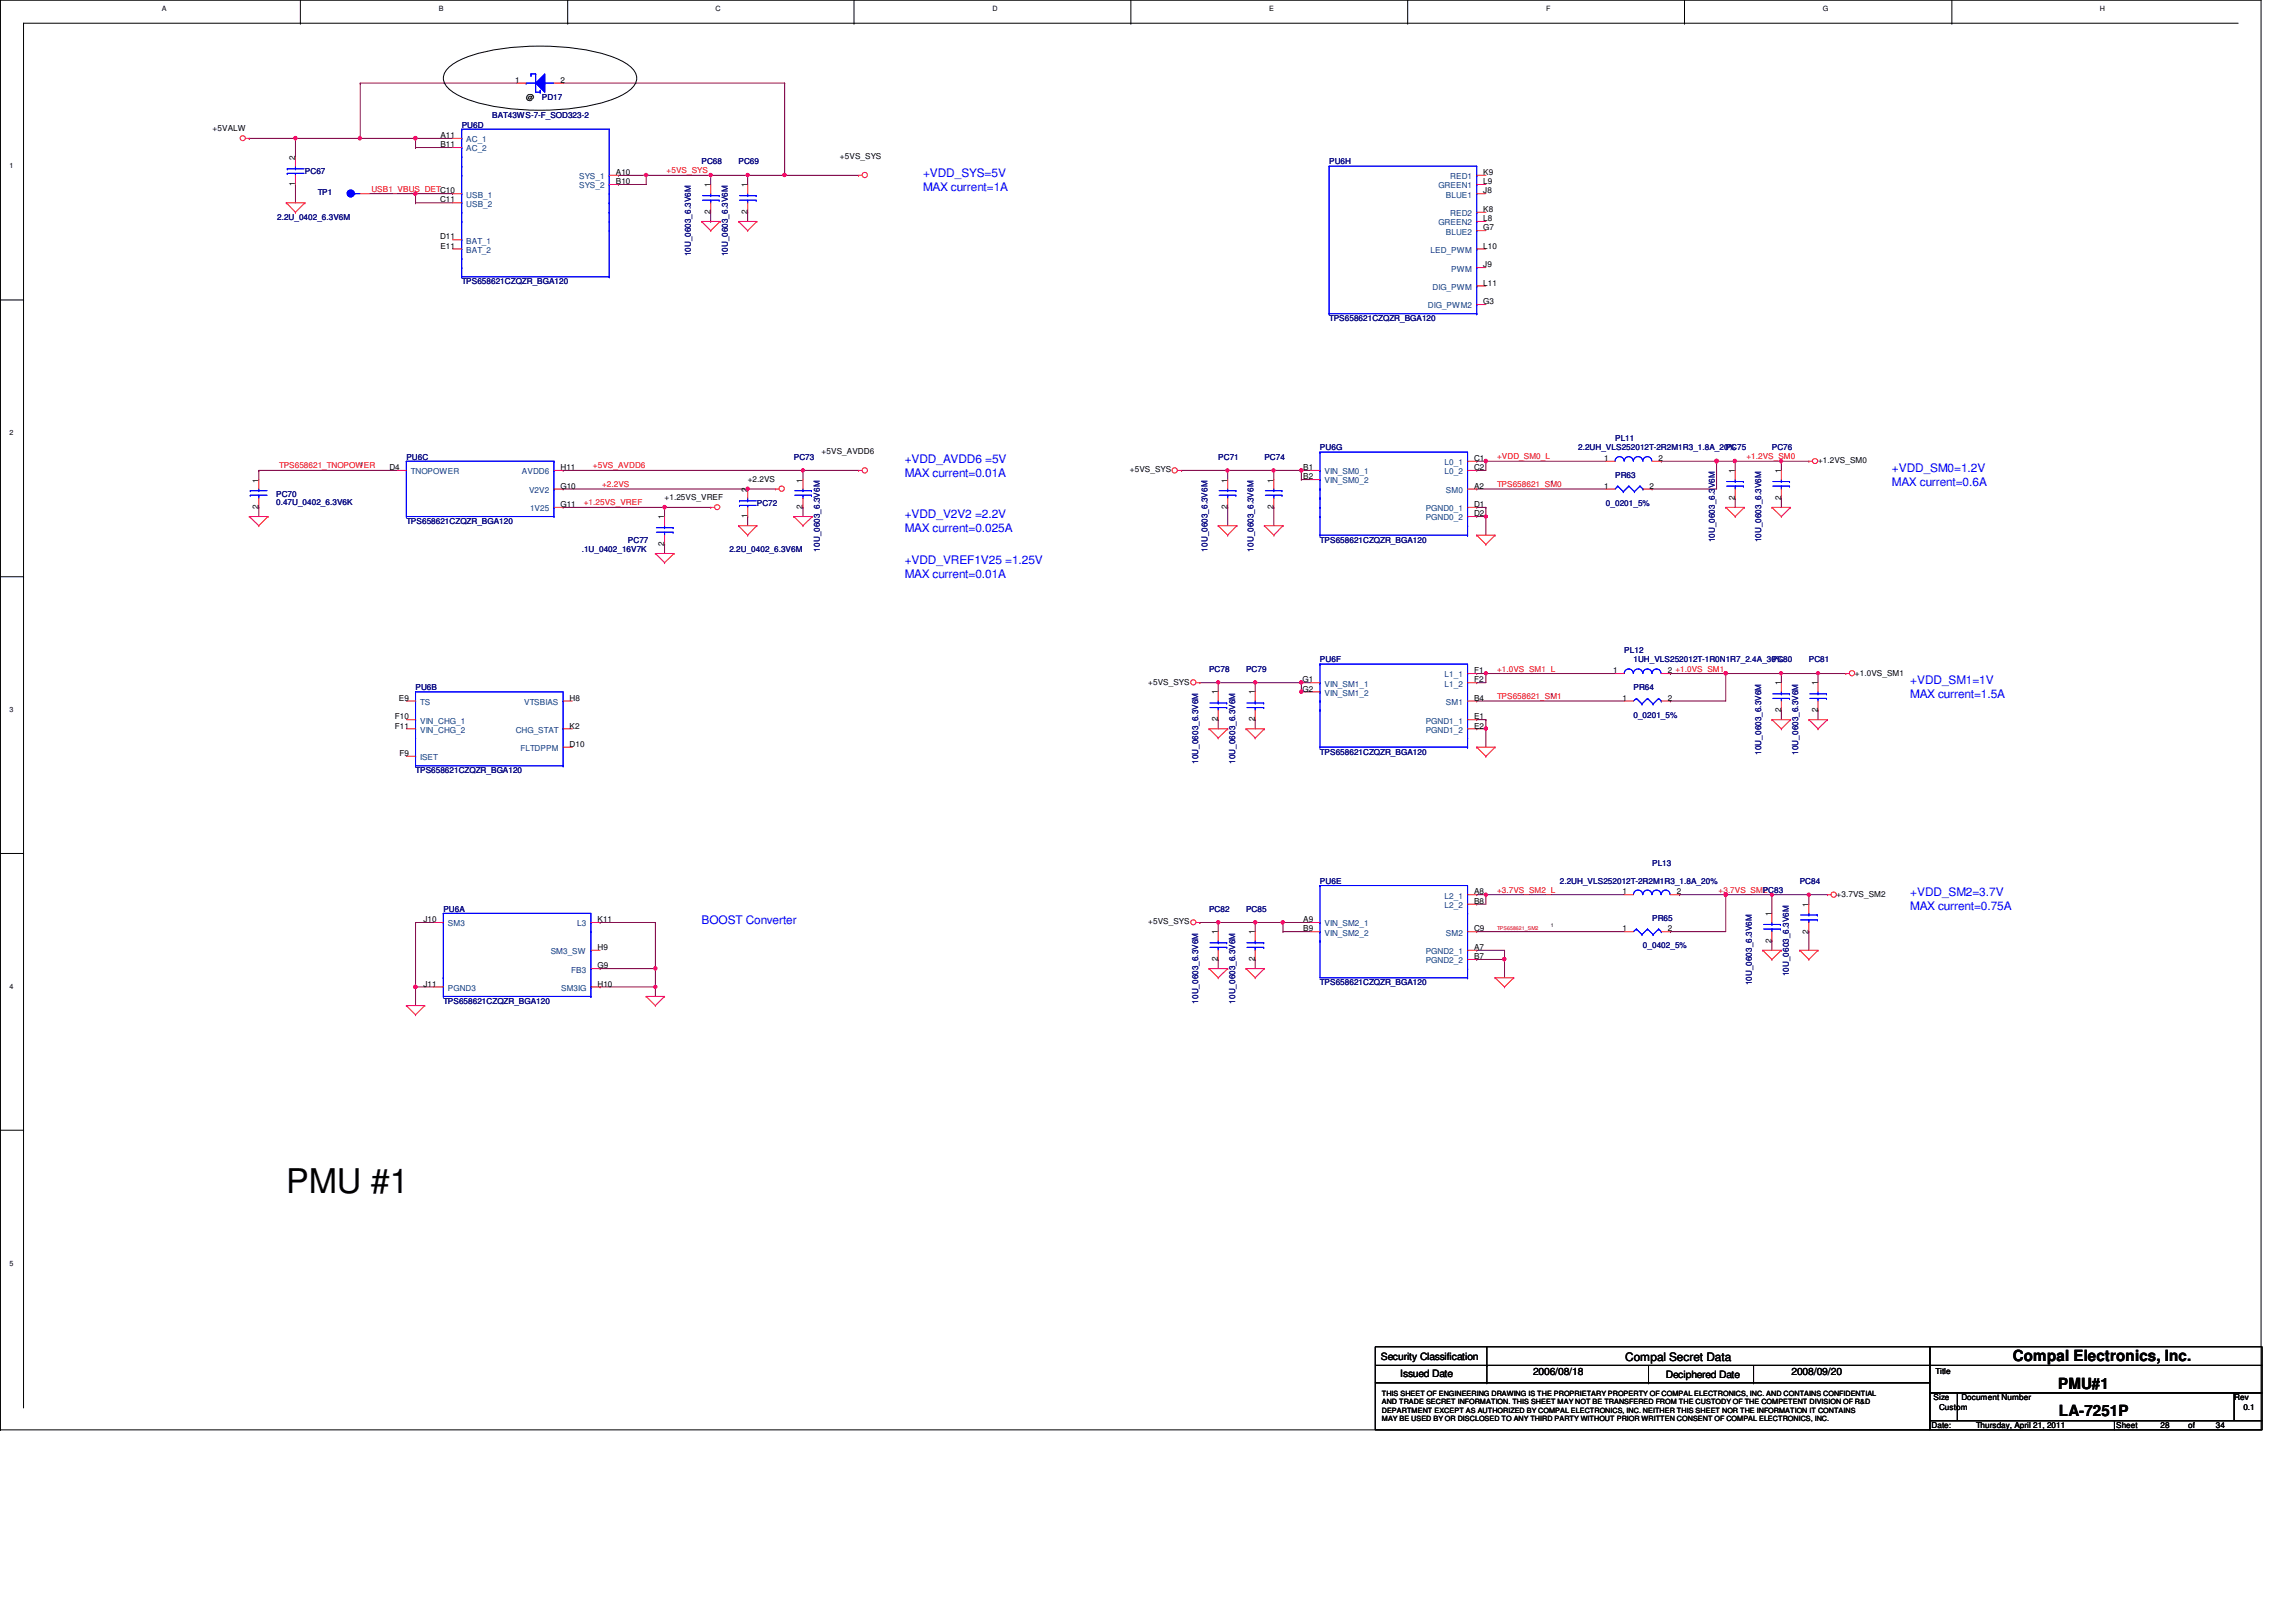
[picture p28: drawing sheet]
<svg xmlns="http://www.w3.org/2000/svg" width="297mm" height="210mm" viewBox="0 0 297 210" stroke-linecap="round" stroke-linejoin="round" font-family="sans-serif">
<defs><g id="words">
<text font-size="4.4" x="37" y="154.3">PMU #1</text>
<g font-size="2">
<text x="260.4" y="176.1">Compal Electronics, Inc.</text>
<text x="266.3" y="179.7">PMU#1</text>
<text x="266.4" y="183.3">LA-7251P</text>
</g>
<g font-size="1.5" fill="#00f">
<text x="119.4" y="22.9">+VDD_SYS=5V</text>
<text x="119.4" y="24.7">MAX current=1A</text>
<text x="117" y="59.9">+VDD_AVDD6 =5V</text>
<text x="117" y="61.7">MAX current=0.01A</text>
<text x="244.8" y="61.1">+VDD_SM0=1.2V</text>
<text x="244.8" y="62.9">MAX current=0.6A</text>
<text x="117" y="67.1">+VDD_V2V2 =2.2V</text>
<text x="117" y="68.8">MAX current=0.025A</text>
<text x="117" y="73">+VDD_VREF1V25 =1.25V</text>
<text x="117" y="74.8">MAX current=0.01A</text>
<text x="247.1" y="88.6">+VDD_SM1=1V</text>
<text x="247.1" y="90.3">MAX current=1.5A</text>
<text x="90.8" y="119.6">BOOST Converter</text>
<text x="247.1" y="116">+VDD_SM2=3.7V</text>
<text x="247.1" y="117.8">MAX current=0.75A</text>
</g>
<text font-size="1.5" x="210.3" y="176.1">Compal Secret Data</text>
<g font-size="1.3">
<text x="178.6" y="175.9">Security Classification</text>
<text x="181.1" y="178.2">Issued Date</text>
<text x="198.3" y="177.9">2006/08/18</text>
<text x="215.5" y="178.4">Deciphered Date</text>
<text x="231.8" y="177.9">2008/09/20</text>
</g>
<g font-size="1.1">
<text x="66.6" y="10.7">1</text>
<text x="72.5" y="10.7">2</text>
<text x="27.5" y="17">+5VALW</text>
<text x="57" y="17.9">A11</text>
<text x="68.1" y="12.9">@</text>
<text x="38.2" y="20.7" transform="rotate(-90 38.2 20.7)">2</text>
<text x="57" y="19">B11</text>
<text x="79.7" y="23.8">B10</text>
<text x="79.7" y="22.6">A10</text>
<text x="108.7" y="20.5">+5VS_SYS</text>
<text x="191.9" y="23.8">L9</text>
<text x="191.9" y="22.6">K9</text>
<text x="38.2" y="24.1" transform="rotate(-90 38.2 24.1)">1</text>
<text x="56.9" y="26.2">C11</text>
<text x="91.9" y="27.7" transform="rotate(-90 91.9 27.7)">2</text>
<text x="91.9" y="24.2" transform="rotate(-90 91.9 24.2)">1</text>
<text x="96.7" y="27.7" transform="rotate(-90 96.7 27.7)">2</text>
<text x="96.7" y="24.2" transform="rotate(-90 96.7 24.2)">1</text>
<text x="191.9" y="29.8">G7</text>
<text x="191.9" y="28.6">L8</text>
<text x="191.9" y="27.4">K8</text>
<text x="191.9" y="25">J8</text>
<text x="56.9" y="31">D11</text>
<text x="57" y="32.2">E11</text>
<text x="191.9" y="34.6">J9</text>
<text x="191.9" y="32.2">L10</text>
<text x="191.9" y="39.4">G3</text>
<text x="191.9" y="37">L11</text>
<text x="106.3" y="58.8">+5VS_AVDD6</text>
<text x="190.7" y="59.6">C1</text>
<text x="207.5" y="59.6">1</text>
<text x="214.6" y="59.6">2</text>
<text x="235.2" y="59.9">+1.2VS_SM0</text>
<text x="33.4" y="65.9" transform="rotate(-90 33.4 65.9)">2</text>
<text x="33.4" y="62.4" transform="rotate(-90 33.4 62.4)">1</text>
<text x="50.4" y="60.8">D4</text>
<text x="72.5" y="65.6">G11</text>
<text x="72.5" y="63.2">G10</text>
<text x="72.5" y="60.8">H11</text>
<text x="86" y="64.7">+1.25VS_VREF</text>
<text x="96.7" y="63.6" transform="rotate(-90 96.7 63.6)">2</text>
<text x="96.7" y="62.3">+2.2VS</text>
<text x="103.8" y="65.9" transform="rotate(-90 103.8 65.9)">2</text>
<text x="103.8" y="62.4" transform="rotate(-90 103.8 62.4)">1</text>
<text x="146.2" y="61.1">+5VS_SYS</text>
<text x="158.8" y="65.9" transform="rotate(-90 158.8 65.9)">2</text>
<text x="158.8" y="62.4" transform="rotate(-90 158.8 62.4)">1</text>
<text x="164.8" y="65.9" transform="rotate(-90 164.8 65.9)">2</text>
<text x="164.8" y="62.4" transform="rotate(-90 164.8 62.4)">1</text>
<text x="168.6" y="62">B2</text>
<text x="168.6" y="60.8">B1</text>
<text x="190.7" y="65.6">D1</text>
<text x="190.7" y="63.2">A2</text>
<text x="190.7" y="60.8">C2</text>
<text x="207.5" y="63.2">1</text>
<text x="213.4" y="63.2">2</text>
<text x="224.4" y="64.7" transform="rotate(-90 224.4 64.7)">2</text>
<text x="224.4" y="61.2" transform="rotate(-90 224.4 61.2)">1</text>
<text x="230.4" y="64.7" transform="rotate(-90 230.4 64.7)">2</text>
<text x="230.4" y="61.2" transform="rotate(-90 230.4 61.2)">1</text>
<text x="85.9" y="70.7" transform="rotate(-90 85.9 70.7)">2</text>
<text x="85.9" y="67.2" transform="rotate(-90 85.9 67.2)">1</text>
<text x="96.7" y="67.1" transform="rotate(-90 96.7 67.1)">1</text>
<text x="190.7" y="66.8">D2</text>
<text x="148.5" y="88.6">+5VS_SYS</text>
<text x="157.6" y="89.9" transform="rotate(-90 157.6 89.9)">1</text>
<text x="162.3" y="89.9" transform="rotate(-90 162.3 89.9)">1</text>
<text x="168.5" y="89.5">G2</text>
<text x="168.5" y="88.3">G1</text>
<text x="190.7" y="88.3">F2</text>
<text x="190.7" y="87.1">F1</text>
<text x="208.7" y="87.1">1</text>
<text x="215.8" y="87.1">2 +1.0VS_SM1</text>
<text x="230.4" y="88.7" transform="rotate(-90 230.4 88.7)">1</text>
<text x="235.2" y="88.7" transform="rotate(-90 235.2 88.7)">1</text>
<text x="240" y="87.4">+1.0VS_SM1</text>
<text x="51.1" y="94.3">F11</text>
<text x="51.1" y="93.1">F10</text>
<text x="51.6" y="90.7">E9</text>
<text x="73.7" y="94.3">K2</text>
<text x="73.7" y="90.7">H8</text>
<text x="157.6" y="93.3" transform="rotate(-90 157.6 93.3)">2</text>
<text x="162.3" y="93.3" transform="rotate(-90 162.3 93.3)">2</text>
<text x="190.7" y="94.3">E2</text>
<text x="190.7" y="93.1">E1</text>
<text x="190.7" y="90.7">B4</text>
<text x="209.9" y="90.7">1</text>
<text x="215.8" y="90.7">2</text>
<text x="230.4" y="92.2" transform="rotate(-90 230.4 92.2)">2</text>
<text x="235.2" y="92.2" transform="rotate(-90 235.2 92.2)">2</text>
<text x="51.7" y="97.8">F9</text>
<text x="73.7" y="96.6">D10</text>
<text x="54.8" y="119.3">J10</text>
<text x="77.3" y="119.3">K11</text>
<text x="148.5" y="119.6">+5VS_SYS</text>
<text x="168.6" y="119.3">A9</text>
<text x="190.7" y="117">B8</text>
<text x="190.7" y="115.7">A8</text>
<text x="209.9" y="115.7">1</text>
<text x="217" y="115.7">2</text>
<text x="229.2" y="118.5" transform="rotate(-90 229.2 118.5)">1</text>
<text x="234" y="117.3" transform="rotate(-90 234 117.3)">1</text>
<text x="237.6" y="116">+3.7VS_SM2</text>
<text x="77.3" y="125.3">G9</text>
<text x="77.3" y="122.9">H9</text>
<text x="157.6" y="124.4" transform="rotate(-90 157.6 124.4)">2</text>
<text x="157.6" y="120.9" transform="rotate(-90 157.6 120.9)">1</text>
<text x="162.3" y="124.4" transform="rotate(-90 162.3 124.4)">2</text>
<text x="162.3" y="120.9" transform="rotate(-90 162.3 120.9)">1</text>
<text x="168.6" y="120.5">B9</text>
<text x="190.7" y="124.1">B7</text>
<text x="190.7" y="122.9">A7</text>
<text x="190.7" y="120.5">C9</text>
<text x="209.9" y="120.5">1</text>
<text x="215.8" y="120.5">2</text>
<text x="229.2" y="122" transform="rotate(-90 229.2 122)">2</text>
<text x="234" y="120.8" transform="rotate(-90 234 120.8)">2</text>
<text x="54.8" y="127.7">J11</text>
<text x="77.3" y="127.7">H10</text>
<text x="250.4" y="177.8">Title</text>
<text x="249.9" y="184.8">Date:</text>
<text x="250.1" y="181.2">Size</text>
<text x="250.9" y="182.4">Custom</text>
<text x="253.7" y="181.2">Document Number</text>
<text x="255.6" y="184.8">Thursday, April 21, 2011</text>
<text x="273.8" y="184.8">Sheet</text>
<text x="279.5" y="184.8">28</text>
<text x="283.1" y="184.8">of</text>
<text x="286.7" y="184.8">34</text>
<text x="289" y="181.2">Rev</text>
<text x="290.2" y="182.4">0.1</text>
</g>
<g font-size="1.1" fill="#000080">
<text x="59.7" y="16.5">PU6D</text>
<text x="63.7" y="15.3">BAT43WS-7-F_SOD323-2</text>
<text x="70.1" y="12.9">PD17</text>
<text x="39.5" y="22.5">PC67</text>
<text x="90.8" y="21.3">PC68</text>
<text x="95.5" y="21.3">PC69</text>
<text x="172" y="21.3">PU6H</text>
<text x="35.9" y="28.4">2.2U_0402_6.3V6M</text>
<text x="41.1" y="25.2">TP1</text>
<text x="89.4" y="33.2" transform="rotate(-90 89.4 33.2)">10U_0603_6.3V6M</text>
<text x="94.1" y="33.2" transform="rotate(-90 94.1 33.2)">10U_0603_6.3V6M</text>
<text x="59.7" y="36.8">TPS658621CZQZR_BGA120</text>
<text x="172" y="41.6">TPS658621CZQZR_BGA120</text>
<text x="52.6" y="59.5">PU6C</text>
<text x="102.7" y="59.5">PC73</text>
<text x="157.6" y="59.5">PC71</text>
<text x="163.6" y="59.5">PC74</text>
<text x="170.8" y="58.3">PU6G</text>
<text x="204.2" y="58.3">2.2UH_VLS252012T-2R2M1R3_1.8A_20%</text>
<text x="209" y="57.1">PL11</text>
<text x="223.3" y="58.3">PC75</text>
<text x="229.2" y="58.3">PC76</text>
<text x="35.7" y="64.3">PC70</text>
<text x="35.7" y="65.3">0.47U_0402_6.3V6K</text>
<text x="97.9" y="65.4">PC72</text>
<text x="207.8" y="65.4">0_0201_5%</text>
<text x="209" y="61.8">PR63</text>
<text x="52.6" y="67.8">TPS658621CZQZR_BGA120</text>
<text x="75.3" y="71.4">.1U_0402_16V7K</text>
<text x="81.2" y="70.2">PC77</text>
<text x="94.4" y="71.4">2.2U_0402_6.3V6M</text>
<text x="106.1" y="71.4" transform="rotate(-90 106.1 71.4)">10U_0603_6.3V6M</text>
<text x="156.2" y="71.4" transform="rotate(-90 156.2 71.4)">10U_0603_6.3V6M</text>
<text x="162.2" y="71.4" transform="rotate(-90 162.2 71.4)">10U_0603_6.3V6M</text>
<text x="170.8" y="70.2">TPS658621CZQZR_BGA120</text>
<text x="221.9" y="70.2" transform="rotate(-90 221.9 70.2)">10U_0603_6.3V6M</text>
<text x="227.8" y="70.2" transform="rotate(-90 227.8 70.2)">10U_0603_6.3V6M</text>
<text x="53.8" y="89.3">PU6B</text>
<text x="156.4" y="86.9">PC78</text>
<text x="161.2" y="86.9">PC79</text>
<text x="170.8" y="85.7">PU6F</text>
<text x="210.1" y="84.5">PL12</text>
<text x="211.3" y="85.7">1UH_VLS252012T-1R0N1R7_2.4A_30%</text>
<text x="211.3" y="89.3">PR64</text>
<text x="229.2" y="85.7">PC80</text>
<text x="234" y="85.7">PC81</text>
<text x="211.3" y="92.9">0_0201_5%</text>
<text x="53.8" y="100.1">TPS658621CZQZR_BGA120</text>
<text x="155" y="98.8" transform="rotate(-90 155 98.8)">10U_0603_6.3V6M</text>
<text x="159.8" y="98.8" transform="rotate(-90 159.8 98.8)">10U_0603_6.3V6M</text>
<text x="170.8" y="97.7">TPS658621CZQZR_BGA120</text>
<text x="227.8" y="97.7" transform="rotate(-90 227.8 97.7)">10U_0603_6.3V6M</text>
<text x="232.6" y="97.7" transform="rotate(-90 232.6 97.7)">10U_0603_6.3V6M</text>
<text x="213.7" y="112">PL13</text>
<text x="57.4" y="118">PU6A</text>
<text x="156.4" y="118">PC82</text>
<text x="161.2" y="118">PC85</text>
<text x="170.8" y="114.4">PU6E</text>
<text x="201.8" y="114.4">2.2UH_VLS252012T-2R2M1R3_1.8A_20%</text>
<text x="213.7" y="119.2">PR65</text>
<text x="228" y="115.6">PC83</text>
<text x="232.8" y="114.4">PC84</text>
<text x="212.6" y="122.7">0_0402_5%</text>
<text x="57.4" y="129.9">TPS658621CZQZR_BGA120</text>
<text x="155" y="129.9" transform="rotate(-90 155 129.9)">10U_0603_6.3V6M</text>
<text x="159.8" y="129.9" transform="rotate(-90 159.8 129.9)">10U_0603_6.3V6M</text>
<text x="170.8" y="127.5">TPS658621CZQZR_BGA120</text>
<text x="226.6" y="127.5" transform="rotate(-90 226.6 127.5)">10U_0603_6.3V6M</text>
<text x="231.4" y="126.3" transform="rotate(-90 231.4 126.3)">10U_0603_6.3V6M</text>
</g>
<g font-size="1.1" fill="#004080">
<text x="60.3" y="19.6">AC_2</text>
<text x="60.3" y="18.4">AC_1</text>
<text x="74.9" y="23.2">SYS_1</text>
<text x="187.6" y="23.2">RED1</text>
<text x="60.3" y="26.8">USB_2</text>
<text x="60.3" y="25.6">USB_1</text>
<text x="74.9" y="24.4">SYS_2</text>
<text x="186.1" y="29.2">GREEN2</text>
<text x="186.1" y="24.4">GREEN1</text>
<text x="187.1" y="25.6">BLUE1</text>
<text x="187.6" y="28">RED2</text>
<text x="60.3" y="32.7">BAT_2</text>
<text x="60.3" y="31.5">BAT_1</text>
<text x="185.1" y="32.7">LED_PWM</text>
<text x="187.1" y="30.4">BLUE2</text>
<text x="187.7" y="35.1">PWM</text>
<text x="184.7" y="39.9">DIG_PWM2</text>
<text x="185.3" y="37.5">DIG_PWM</text>
<text x="53.2" y="61.4">TNOPOWER</text>
<text x="67.5" y="61.4">AVDD6</text>
<text x="68.4" y="63.8">V2V2</text>
<text x="171.4" y="62.6">VIN_SM0_2</text>
<text x="171.4" y="61.4">VIN_SM0_1</text>
<text x="186.9" y="61.4">L0_2</text>
<text x="186.9" y="60.2">L0_1</text>
<text x="187.1" y="63.8">SM0</text>
<text x="68.6" y="66.2">1V25</text>
<text x="184.4" y="67.4">PGND0_2</text>
<text x="184.4" y="66.2">PGND0_1</text>
<text x="171.4" y="88.9">VIN_SM1_1</text>
<text x="186.9" y="88.9">L1_2</text>
<text x="186.9" y="87.7">L1_1</text>
<text x="54.4" y="94.8">VIN_CHG_2</text>
<text x="54.4" y="93.6">VIN_CHG_1</text>
<text x="54.4" y="91.2">TS</text>
<text x="66.7" y="94.8">CHG_STAT</text>
<text x="67.8" y="91.2">VTSBIAS</text>
<text x="171.4" y="90">VIN_SM1_2</text>
<text x="184.4" y="94.8">PGND1_2</text>
<text x="184.4" y="93.6">PGND1_1</text>
<text x="187.1" y="91.2">SM1</text>
<text x="54.4" y="98.4">ISET</text>
<text x="67.3" y="97.2">FLTDPPM</text>
<text x="58" y="119.9">SM3</text>
<text x="74.7" y="119.9">L3</text>
<text x="171.4" y="119.9">VIN_SM2_1</text>
<text x="186.9" y="117.5">L2_2</text>
<text x="186.9" y="116.3">L2_1</text>
<text x="71.2" y="123.5">SM3_SW</text>
<text x="73.9" y="125.9">FB3</text>
<text x="171.4" y="121.1">VIN_SM2_2</text>
<text x="184.4" y="124.7">PGND2_2</text>
<text x="184.4" y="123.5">PGND2_1</text>
<text x="187.1" y="121.1">SM2</text>
<text x="58" y="128.2">PGND3</text>
<text x="72.6" y="128.2">SM3IG</text>
</g>
<g font-size="1.1" fill="#f00">
<text x="86.2" y="22.4">+5VS_SYS</text>
<text x="48" y="24.8">USB1_VBUS_DETC10</text>
<text x="193.7" y="59.4">+VDD_SM0_L</text>
<text x="225.9" y="59.4">+1.2VS_SM0</text>
<text x="36.1" y="60.6">TPS658621_TNOPOWER</text>
<text x="75.5" y="65.4">+1.25VS_VREF</text>
<text x="76.7" y="60.6">+5VS_AVDD6</text>
<text x="77.9" y="63">+2.2VS</text>
<text x="193.7" y="63">TPS658621_SM0</text>
<text x="193.7" y="86.9">+1.0VS_SM1_L</text>
<text x="193.7" y="90.5">TPS658621_SM1</text>
<text x="193.7" y="115.5">+3.7VS_SM2_L</text>
<text x="222.3" y="115.5">+3.7VS_SM2</text>
</g>
<g font-size=".9">
<text x="21" y="1.4">A</text>
<text x="56.8" y="1.4">B</text>
<text x="92.6" y="1.4">C</text>
<text x="128.4" y="1.4">D</text>
<text x="164.2" y="1.4">E</text>
<text x="200" y="1.4">F</text>
<text x="235.8" y="1.4">G</text>
<text x="271.7" y="1.4">H</text>
<text x="1.2" y="21.8">1</text>
<text x="1.2" y="56.3">2</text>
<text x="1.2" y="92.2">3</text>
<text x="1.2" y="128">4</text>
<text x="1.2" y="163.8">5</text>
<text x="178.8" y="183.9">MAY BE USED BY OR DISCLOSED TO ANY THIRD PARTY WITHOUT PRIOR WRITTEN CONSENT OF COMPAL ELECTRONICS, INC.</text>
<text x="178.8" y="182.8">DEPARTMENT EXCEPT AS AUTHORIZED BY COMPAL ELECTRONICS, INC. NEITHER THIS SHEET NOR THE INFORMATION IT CONTAINS</text>
<text x="178.8" y="180.6">THIS SHEET OF ENGINEERING DRAWING IS THE PROPRIETARY PROPERTY OF COMPAL ELECTRONICS, INC. AND CONTAINS CONFIDENTIAL</text>
<text x="178.8" y="181.7">AND TRADE SECRET INFORMATION. THIS SHEET MAY NOT BE TRANSFERED FROM THE CUSTODY OF THE COMPETENT DIVISION OF R&amp;D</text>
</g>
<g font-size=".7">
<text x="46.6" y="60.3">1</text>
<text x="200.6" y="62.7">1</text>
<text x="200.6" y="90.2">1</text>
<text x="200.6" y="120">1</text>
</g>
<text font-size=".7" fill="#f00" x="193.7" y="120.3">TPS658621_SM2</text>
</g></defs>
<path d="M0 0h292.5v185h-292.5z" fill="none" stroke="#000" stroke-width=".13"/>
<path d="M157.6 124.2h.1M157.6 124.2v1.1M162.4 124.2h.1M162.4 124.2v1.1M194.6 124.2h.1M194.6 124.2v2.3M229.2 121.8h.1M229.2 121.8v1.2" fill="none" stroke="#800040" stroke-width=".13"/>
<path d="M194.4 124h.3l.1 .1-.1 .2h-.1h-.2z" fill-rule="evenodd" fill="#f0f"/>
<path d="M194.4 124h.3l.1 .1-.1 .2h-.1h-.2z" fill="none" stroke="#f0f" stroke-width=".13"/>
<path d="M191 123h.1M191 124.2h.1M191 123h3.6M194.6 123h.1M194.6 123v1.2h-3.6" fill="none" stroke="#800040" stroke-width=".13"/>
<path d="M194.4 124h.3l.1 .1-.1 .2h-.1h-.2z" fill-rule="evenodd" fill="#f0f"/>
<path d="M194.4 124h.3l.1 .1-.1 .2h-.1h-.2z" fill="none" stroke="#f0f" stroke-width=".13"/>
<path d="M229.2 115.8h.1M229.2 115.8v2.4M191 120.6h.1M191 120.6h19.1M234 120.6h.1M234 120.6v2.4" fill="none" stroke="#800040" stroke-width=".13"/>
<path d="M229.1 115.6h.3v.2v.1l-.2 .1-.1-.1z" fill-rule="evenodd" fill="#f0f"/>
<path d="M229.1 115.6h.3v.2v.1l-.2 .1-.1-.1z" fill="none" stroke="#f0f" stroke-width=".13"/>
<path d="M234 115.8h.1M234 115.8v1.2" fill="none" stroke="#800040" stroke-width=".13"/>
<path d="M233.9 115.6h.3v.2v.1l-.2 .1-.1-.1z" fill-rule="evenodd" fill="#f0f"/>
<path d="M233.9 115.6h.3v.2v.1l-.2 .1-.1-.1z" fill="none" stroke="#f0f" stroke-width=".13"/>
<path d="M223.3 115.8h.1M223.3 115.8v4.8h-7.2M216.1 120.6h.1" fill="none" stroke="#800040" stroke-width=".13"/>
<path d="M223.1 115.6h.3l.1 .2-.1 .1-.1 .1-.2-.1z" fill-rule="evenodd" fill="#f0f"/>
<path d="M223.1 115.6h.3l.1 .2-.1 .1-.1 .1-.2-.1z" fill="none" stroke="#f0f" stroke-width=".13"/>
<path d="M217.3 115.8h.1M217.3 115.8h6" fill="none" stroke="#800040" stroke-width=".13"/>
<path d="M223.1 115.6h.3l.1 .2-.1 .1-.1 .1-.2-.1z" fill-rule="evenodd" fill="#f0f"/>
<path d="M223.1 115.6h.3l.1 .2-.1 .1-.1 .1-.2-.1z" fill="none" stroke="#f0f" stroke-width=".13"/>
<path d="M191 117h.1M191 115.8h.1M191 115.8h1.2M192.2 115.8h.1M192.2 115.8v1.2h-1.2M234 115.8h.1M234 115.8h2.4" fill="none" stroke="#800040" stroke-width=".13"/>
<path d="M192.1 115.6h.3v.2v.1l-.2 .1-.1-.1z" fill-rule="evenodd" fill="#f0f"/>
<path d="M192.1 115.6h.3v.2v.1l-.2 .1-.1-.1z" fill="none" stroke="#f0f" stroke-width=".13"/>
<path d="M157.6 119.4h.1M157.6 119.4v1.2M162.4 119.4h.1M162.4 119.4h3.6M192.2 115.8h.1M192.2 115.8h17.9" fill="none" stroke="#800040" stroke-width=".13"/>
<path d="M162.2 119.2h.3l.1 .1-.1 .2-.1 .1-.2-.1z" fill-rule="evenodd" fill="#f0f"/>
<path d="M162.2 119.2h.3l.1 .1-.1 .2-.1 .1-.2-.1z" fill="none" stroke="#f0f" stroke-width=".13"/>
<path d="M166 119.4h.1M166 119.4v1.2" fill="none" stroke="#800040" stroke-width=".13"/>
<path d="M165.8 119.2h.3l.1 .1-.1 .2-.2 .1-.1-.1z" fill-rule="evenodd" fill="#f0f"/>
<path d="M165.8 119.2h.3l.1 .1-.1 .2-.2 .1-.1-.1z" fill="none" stroke="#f0f" stroke-width=".13"/>
<g fill="none" stroke="#800040" stroke-width=".13">
<path d="M157.6 93.1h.1M157.6 93.1v1.2M162.4 93.1h.1M162.4 93.1v1.2M192.2 94.3h.1M192.2 94.3v2.4M230.5 91.9h.1M230.5 91.9v1.2M162.4 119.4h.1M162.4 119.4v1.2M166 119.4h.1M166 119.4h3.5"/>
<path d="M166 120.6h.1M166 120.6h3.5"/>
</g>
<path d="M192.1 94.1h.3v.2v.1l-.2 .1-.1-.1z" fill-rule="evenodd" fill="#f0f"/>
<path d="M192.1 94.1h.3v.2v.1l-.2 .1-.1-.1z" fill="none" stroke="#f0f" stroke-width=".13"/>
<path d="M191 93.1h.1M191 94.3h.1M191 93.1h1.2M192.2 93.1h.1M192.2 93.1v1.2h-1.2" fill="none" stroke="#800040" stroke-width=".13"/>
<path d="M192.1 94.1h.3v.2v.1l-.2 .1-.1-.1z" fill-rule="evenodd" fill="#f0f"/>
<path d="M192.1 94.1h.3v.2v.1l-.2 .1-.1-.1z" fill="none" stroke="#f0f" stroke-width=".13"/>
<path d="M191 90.7h.1M191 90.7h19.1M216.1 90.7h.1M223.3 87.2h.1M223.3 87.2v3.5h-7.2M230.5 87.2h.1M230.5 87.2v1.1M235.2 91.9h.1M235.2 87.2h.1M235.2 87.2v1.1M235.2 91.9v1.2" fill="none" stroke="#800040" stroke-width=".13"/>
<path d="M223.1 87h.3l.1 .1-.1 .2h-.1h-.2z" fill-rule="evenodd" fill="#f0f"/>
<path d="M223.1 87h.3l.1 .1-.1 .2h-.1h-.2z" fill="none" stroke="#f0f" stroke-width=".13"/>
<path d="M216.1 87.2h.1M216.1 87.2h7.2" fill="none" stroke="#800040" stroke-width=".13"/>
<path d="M223.1 87h.3l.1 .1-.1 .2h-.1h-.2z" fill-rule="evenodd" fill="#f0f"/>
<path d="M223.1 87h.3l.1 .1-.1 .2h-.1h-.2z" fill="none" stroke="#f0f" stroke-width=".13"/>
<path d="M235.2 87.2h.1M235.2 87.2h3.6" fill="none" stroke="#800040" stroke-width=".13"/>
<path d="M235 87h.3l.1 .1-.1 .2h-.1h-.2z" fill-rule="evenodd" fill="#f0f"/>
<path d="M235 87h.3l.1 .1-.1 .2h-.1h-.2z" fill="none" stroke="#f0f" stroke-width=".13"/>
<path d="M192.2 87.2h.1M192.2 87.2h16.8" fill="none" stroke="#800040" stroke-width=".13"/>
<path d="M192.1 87h.3v.1v.2h-.2h-.1z" fill-rule="evenodd" fill="#f0f"/>
<path d="M192.1 87h.3v.1v.2h-.2h-.1z" fill="none" stroke="#f0f" stroke-width=".13"/>
<path d="M157.6 88.3h.1M157.6 88.3v1.2M191 88.3h.1M192.2 87.2h.1M192.2 87.2v1.1h-1.2" fill="none" stroke="#800040" stroke-width=".13"/>
<path d="M157.4 88.2h.3l.1 .1-.1 .1-.1 .1-.2-.1z" fill-rule="evenodd" fill="#f0f"/>
<path d="M157.4 88.2h.3l.1 .1-.1 .1-.1 .1-.2-.1z" fill="none" stroke="#f0f" stroke-width=".13"/>
<path d="M162.4 88.3h.1M162.4 88.3v1.2M162.4 88.3h6" fill="none" stroke="#800040" stroke-width=".13"/>
<path d="M162.2 88.2h.3l.1 .1-.1 .1-.1 .1-.2-.1z" fill-rule="evenodd" fill="#f0f"/>
<path d="M162.2 88.2h.3l.1 .1-.1 .1-.1 .1-.2-.1z" fill="none" stroke="#f0f" stroke-width=".13"/>
<path d="M168.4 88.3h.1M168.4 88.3v1.2" fill="none" stroke="#800040" stroke-width=".13"/>
<path d="M168.2 88.2h.3l.1 .1-.1 .1-.1 .1-.2-.1z" fill-rule="evenodd" fill="#f0f"/>
<path d="M168.2 88.2h.3l.1 .1-.1 .1-.1 .1-.2-.1z" fill="none" stroke="#f0f" stroke-width=".13"/>
<path d="M168.4 89.5h.1M168.4 89.5h1.1" fill="none" stroke="#800040" stroke-width=".13"/>
<path d="M168.2 89.3h.3l.1 .2-.1 .2h-.1h-.2z" fill-rule="evenodd" fill="#f0f"/>
<path d="M168.2 89.3h.3l.1 .2-.1 .2h-.1h-.2z" fill="none" stroke="#f0f" stroke-width=".13"/>
<path d="M168.4 88.3h.1M168.4 88.3h1.1" fill="none" stroke="#800040" stroke-width=".13"/>
<path d="M168.2 88.2h.3l.1 .1-.1 .1-.1 .1-.2-.1z" fill-rule="evenodd" fill="#f0f"/>
<path d="M168.2 88.2h.3l.1 .1-.1 .1-.1 .1-.2-.1z" fill="none" stroke="#f0f" stroke-width=".13"/>
<path d="M158.8 65.7h.1M158.8 65.7v2.3M164.8 65.7h.1M164.8 65.7v2.3M192.2 66.8h.1M192.2 66.8v2.5M224.5 64.5h.1M224.5 64.5v1.2" fill="none" stroke="#800040" stroke-width=".13"/>
<path d="M192.1 66.7h.3v.1v.2l-.2 .1-.1-.1z" fill-rule="evenodd" fill="#f0f"/>
<path d="M192.1 66.7h.3v.1v.2l-.2 .1-.1-.1z" fill="none" stroke="#f0f" stroke-width=".13"/>
<path d="M224.5 59.7h.1M224.5 59.7v1.2M191 65.7h.1M191 63.3h.1M191 65.7h1.2M191 63.3h16.8M192.2 65.7h.1M192.2 65.7v1.1M230.5 64.5h.1M230.5 64.5v1.2" fill="none" stroke="#800040" stroke-width=".13"/>
<path d="M224.3 59.5h.3l.1 .1-.1 .2-.2 .1-.1-.1z" fill-rule="evenodd" fill="#f0f"/>
<path d="M224.3 59.5h.3l.1 .1-.1 .2-.2 .1-.1-.1z" fill="none" stroke="#f0f" stroke-width=".13"/>
<path d="M222.1 59.7h.1M222.1 59.7v3.6h-8.4M230.5 59.7h.1M230.5 59.7v1.2M213.7 63.3h.1" fill="none" stroke="#800040" stroke-width=".13"/>
<path d="M221.9 59.5h.3l.1 .1-.1 .2-.1 .1-.2-.1z" fill-rule="evenodd" fill="#f0f"/>
<path d="M221.9 59.5h.3l.1 .1-.1 .2-.1 .1-.2-.1z" fill="none" stroke="#f0f" stroke-width=".13"/>
<path d="M214.9 59.7h.1M214.9 59.7h7.2" fill="none" stroke="#800040" stroke-width=".13"/>
<path d="M221.9 59.5h.3l.1 .1-.1 .2-.1 .1-.2-.1z" fill-rule="evenodd" fill="#f0f"/>
<path d="M221.9 59.5h.3l.1 .1-.1 .2-.1 .1-.2-.1z" fill="none" stroke="#f0f" stroke-width=".13"/>
<path d="M230.5 59.7h.1M230.5 59.7h3.5" fill="none" stroke="#800040" stroke-width=".13"/>
<path d="M230.3 59.5h.3v.1v.2l-.2 .1-.1-.1z" fill-rule="evenodd" fill="#f0f"/>
<path d="M230.3 59.5h.3v.1v.2l-.2 .1-.1-.1z" fill="none" stroke="#f0f" stroke-width=".13"/>
<path d="M192.2 59.7h.1M192.2 59.7h15.6" fill="none" stroke="#800040" stroke-width=".13"/>
<path d="M192.1 59.5h.3v.1v.2l-.2 .1-.1-.1z" fill-rule="evenodd" fill="#f0f"/>
<path d="M192.1 59.5h.3v.1v.2l-.2 .1-.1-.1z" fill="none" stroke="#f0f" stroke-width=".13"/>
<path d="M192.2 59.7h.1M192.2 59.7v1.2h-1.2M158.8 60.9h.1M158.8 60.9v1.2M164.8 60.9h.1M164.8 60.9h3.6M191 60.9h.1" fill="none" stroke="#800040" stroke-width=".13"/>
<path d="M164.6 60.7h.3l.1 .2-.1 .1-.1 .1-.2-.1z" fill-rule="evenodd" fill="#f0f"/>
<path d="M164.6 60.7h.3l.1 .2-.1 .1-.1 .1-.2-.1z" fill="none" stroke="#f0f" stroke-width=".13"/>
<path d="M168.4 60.9h.1M168.4 60.9v1.2" fill="none" stroke="#800040" stroke-width=".13"/>
<path d="M168.2 60.7h.3l.1 .2-.1 .1-.1 .1-.2-.1z" fill-rule="evenodd" fill="#f0f"/>
<path d="M168.2 60.7h.3l.1 .2-.1 .1-.1 .1-.2-.1z" fill="none" stroke="#f0f" stroke-width=".13"/>
<path d="M168.4 62.1h.1M168.4 60.9h.1M168.4 62.1h1.1M168.4 60.9h1.1" fill="none" stroke="#800040" stroke-width=".13"/>
<path d="M168.2 60.7h.3l.1 .2-.1 .1-.1 .1-.2-.1z" fill-rule="evenodd" fill="#f0f"/>
<path d="M168.2 60.7h.3l.1 .2-.1 .1-.1 .1-.2-.1z" fill="none" stroke="#f0f" stroke-width=".13"/>
<path d="M38.2 23.9h.1M38.2 23.9v2.3M91.9 22.7h.1M91.9 22.7v1.2M96.7 27.5h.1M96.7 27.5v1.2M164.8 60.9h.1M164.8 60.9v1.2M191 66.8h.1M191 66.8h1.2M53.8 127.7h.1M53.8 127.7h2.3" fill="none" stroke="#800040" stroke-width=".13"/>
<path d="M53.6 127.6h.3l.1 .1-.1 .2h-.2h-.1z" fill-rule="evenodd" fill="#f0f"/>
<path d="M53.6 127.6h.3l.1 .1-.1 .2h-.2h-.1z" fill="none" stroke="#f0f" stroke-width=".13"/>
<path d="M53.8 119.4h.1M53.8 119.4v10.7M53.8 119.4h2.3M53.8 127.7h.1" fill="none" stroke="#800040" stroke-width=".13"/>
<path d="M53.6 127.6h.3l.1 .1-.1 .2h-.2h-.1z" fill-rule="evenodd" fill="#f0f"/>
<path d="M53.6 127.6h.3l.1 .1-.1 .2h-.2h-.1z" fill="none" stroke="#f0f" stroke-width=".13"/>
<path d="M53.8 19.1h.1M53.8 17.9h.1M53.8 19.1h4.7M53.8 17.9h4.7M80 22.7h.1M80 22.7h3.6M83.6 22.7h.1M83.6 22.7v1.2" fill="none" stroke="#800040" stroke-width=".13"/>
<path d="M83.4 22.5h.3l.1 .1-.1 .2-.1 .1-.2-.1z" fill-rule="evenodd" fill="#f0f"/>
<path d="M83.4 22.5h.3l.1 .1-.1 .2-.1 .1-.2-.1z" fill="none" stroke="#f0f" stroke-width=".13"/>
<path d="M80 23.9h.1M80 23.9h3.6M101.5 22.7h.1M101.5 22.7h9.6" fill="none" stroke="#800040" stroke-width=".13"/>
<path d="M101.3 22.5h.3l.1 .1-.1 .2-.1 .1-.2-.1z" fill-rule="evenodd" fill="#f0f"/>
<path d="M101.3 22.5h.3l.1 .1-.1 .2-.1 .1-.2-.1z" fill="none" stroke="#f0f" stroke-width=".13"/>
<path d="M33.5 65.7h.1M33.5 60.9h.1M33.5 60.9v1.2M33.5 65.7v1.1M33.5 60.9h17.9M103.9 60.9h.1M103.9 60.9h7.2" fill="none" stroke="#800040" stroke-width=".13"/>
<path d="M103.7 60.7h.3l.1 .2-.1 .1-.1 .1-.2-.1z" fill-rule="evenodd" fill="#f0f"/>
<path d="M103.7 60.7h.3l.1 .2-.1 .1-.1 .1-.2-.1z" fill="none" stroke="#f0f" stroke-width=".13"/>
<path d="M96.7 63.3h.1M96.7 63.3h3.6" fill="none" stroke="#800040" stroke-width=".13"/>
<path d="M96.6 63.1h.3v.1v.2l-.2 .1-.1-.1z" fill-rule="evenodd" fill="#f0f"/>
<path d="M96.6 63.1h.3v.1v.2l-.2 .1-.1-.1z" fill="none" stroke="#f0f" stroke-width=".13"/>
<path d="M86 65.7h.1M86 65.7h5.9" fill="none" stroke="#800040" stroke-width=".13"/>
<path d="M85.8 65.5h.3l.1 .1-.1 .2-.1 .1-.2-.1z" fill-rule="evenodd" fill="#f0f"/>
<path d="M85.8 65.5h.3l.1 .1-.1 .2-.1 .1-.2-.1z" fill="none" stroke="#f0f" stroke-width=".13"/>
<path d="M77.6 127.7h.1M77.6 127.7h7.2M84.8 127.7h.1M84.8 125.3h.1M84.8 125.3v3.6" fill="none" stroke="#800040" stroke-width=".13"/>
<path d="M84.6 127.6h.3l.1 .1-.1 .2h-.1h-.2z" fill-rule="evenodd" fill="#f0f"/>
<path d="M84.6 127.6h.3l.1 .1-.1 .2h-.1h-.2z" fill="none" stroke="#f0f" stroke-width=".13"/>
<g fill="none" stroke="#800040" stroke-width=".13">
<path d="M83.6 22.7h.1M83.6 22.7h13.1M91.9 22.7h.1M96.7 22.7h.1M96.7 22.7v1.2M86 70.4h.1M86 65.7h.1M86 65.7v1.1M86 70.4v1.2M96.7 66.8h.1M96.7 66.8v1.2M103.9 65.7h.1"/>
<path d="M103.9 60.9h.1M103.9 60.9v1.2M103.9 65.7v1.1M77.6 119.4h.1M77.6 119.4h7.2M84.8 119.4h.1M84.8 119.4v5.9"/>
</g>
<path d="M91.8 22.5h.3l.1 .1-.1 .2-.2 .1-.1-.1z" fill-rule="evenodd" fill="#f0f"/>
<path d="M91.8 22.5h.3l.1 .1-.1 .2-.2 .1-.1-.1z" fill="none" stroke="#f0f" stroke-width=".13"/>
<path d="M46.6 17.9h.1M46.6 17.9h7.2M222.1 59.7h.1M222.1 59.7h2.4" fill="none" stroke="#800040" stroke-width=".13"/>
<path d="M221.9 59.5h.3l.1 .1-.1 .2-.1 .1-.2-.1z" fill-rule="evenodd" fill="#f0f"/>
<path d="M221.9 59.5h.3l.1 .1-.1 .2-.1 .1-.2-.1z" fill="none" stroke="#f0f" stroke-width=".13"/>
<path d="M224.5 59.7h.1M224.5 59.7h6M158.8 60.9h.1M158.8 60.9h6" fill="none" stroke="#800040" stroke-width=".13"/>
<path d="M158.6 60.7h.3l.1 .2-.1 .1-.1 .1-.2-.1z" fill-rule="evenodd" fill="#f0f"/>
<path d="M158.6 60.7h.3l.1 .2-.1 .1-.1 .1-.2-.1z" fill="none" stroke="#f0f" stroke-width=".13"/>
<path d="M152.9 60.9h.1M152.9 60.9h5.9M155.2 88.3h7.2M157.6 88.3h.1M223.3 87.2h.1M223.3 87.2h7.2" fill="none" stroke="#800040" stroke-width=".13"/>
<path d="M223.1 87h.3l.1 .1-.1 .2h-.1h-.2z" fill-rule="evenodd" fill="#f0f"/>
<path d="M223.1 87h.3l.1 .1-.1 .2h-.1h-.2z" fill="none" stroke="#f0f" stroke-width=".13"/>
<path d="M230.5 87.2h.1M230.5 87.2h4.7" fill="none" stroke="#800040" stroke-width=".13"/>
<path d="M230.3 87h.3v.1v.2h-.2h-.1z" fill-rule="evenodd" fill="#f0f"/>
<path d="M230.3 87h.3v.1v.2h-.2h-.1z" fill="none" stroke="#f0f" stroke-width=".13"/>
<path d="M155.2 119.4h.1M155.2 119.4h7.2M157.6 119.4h.1" fill="none" stroke="#800040" stroke-width=".13"/>
<path d="M157.4 119.2h.3l.1 .1-.1 .2-.1 .1-.2-.1z" fill-rule="evenodd" fill="#f0f"/>
<path d="M157.4 119.2h.3l.1 .1-.1 .2-.1 .1-.2-.1z" fill="none" stroke="#f0f" stroke-width=".13"/>
<path d="M223.3 115.8h.1M223.3 115.8h10.7M229.2 115.8h.1" fill="none" stroke="#800040" stroke-width=".13"/>
<path d="M223.1 115.6h.3l.1 .2-.1 .1-.1 .1-.2-.1z" fill-rule="evenodd" fill="#f0f"/>
<path d="M223.1 115.6h.3l.1 .2-.1 .1-.1 .1-.2-.1z" fill="none" stroke="#f0f" stroke-width=".13"/>
<path d="M191 59.7h.1M191 59.7h1.2M72.9 65.7h.1M72.9 60.9h.1M72.9 65.7h13.1M72.9 60.9h31M191 87.2h.1M191 87.2h1.2M77.6 125.3h.1M77.6 125.3h7.2" fill="none" stroke="#800040" stroke-width=".13"/>
<path d="M84.6 125.2h.3l.1 .1-.1 .2-.1 .1-.2-.1z" fill-rule="evenodd" fill="#f0f"/>
<path d="M84.6 125.2h.3l.1 .1-.1 .2-.1 .1-.2-.1z" fill="none" stroke="#f0f" stroke-width=".13"/>
<path d="M47.8 25.1h6M53.8 26.2h.1M53.8 25.1h.1M53.8 26.2h4.7M53.8 25.1v1.1" fill="none" stroke="#800040" stroke-width=".13"/>
<path d="M53.6 24.9h.3l.1 .2-.1 .1-.2 .1-.1-.1z" fill-rule="evenodd" fill="#f0f"/>
<path d="M53.6 24.9h.3l.1 .2-.1 .1-.2 .1-.1-.1z" fill="none" stroke="#f0f" stroke-width=".13"/>
<path d="M53.8 17.9h.1M53.8 17.9v1.2M53.8 25.1h4.7M58.5 25.1h.1" fill="none" stroke="#800040" stroke-width=".13"/>
<path d="M53.6 17.7h.3l.1 .2-.1 .1-.2 .1-.1-.1z" fill-rule="evenodd" fill="#f0f"/>
<path d="M53.6 17.7h.3l.1 .2-.1 .1-.2 .1-.1-.1z" fill="none" stroke="#f0f" stroke-width=".13"/>
<path d="M32.3 17.9h.1M32.3 17.9h5.9M38.2 17.9h.1M38.2 17.9v2.4M46.6 10.8h.1M46.6 17.9h.1M46.6 10.8h20.3M46.6 10.8v7.1M91.9 28.7h.1M91.9 27.5v1.2M72.9 63.3h.1M72.9 63.3h23.8" fill="none" stroke="#800040" stroke-width=".13"/>
<path d="M46.4 17.7h.3l.1 .2-.1 .1-.1 .1-.2-.1z" fill-rule="evenodd" fill="#f0f"/>
<path d="M46.4 17.7h.3l.1 .2-.1 .1-.1 .1-.2-.1z" fill="none" stroke="#f0f" stroke-width=".13"/>
<path d="M38.2 17.9h.1M38.2 17.9h8.4" fill="none" stroke="#800040" stroke-width=".13"/>
<path d="M38.1 17.7h.3v.2v.1l-.2 .1-.1-.1z" fill-rule="evenodd" fill="#f0f"/>
<path d="M38.1 17.7h.3v.2v.1l-.2 .1-.1-.1z" fill="none" stroke="#f0f" stroke-width=".13"/>
<path d="M72.9 10.8h28.6M101.5 10.8h.1M101.5 10.8v11.9M96.7 22.7h.1M96.7 22.7h4.8M101.5 22.7h.1" fill="none" stroke="#800040" stroke-width=".13"/>
<path d="M96.6 22.5h.3v.1v.2l-.2 .1-.1-.1z" fill-rule="evenodd" fill="#f0f"/>
<path d="M96.6 22.5h.3v.1v.2l-.2 .1-.1-.1z" fill="none" stroke="#f0f" stroke-width=".13"/>
<g fill="none" stroke="#f00" stroke-width=".13">
<path d="M31.8 17.9h.5M32.3 17.9h.1M37 26.2h.1M37 26.2h2.5M37 26.2l1.2 1.3M38.2 27.5h.1M39.5 26.2h.1M39.5 26.2l-1.3 1.3M90.8 28.7h.1M90.8 28.7h2.4M90.8 28.7l1.1 1.1M91.9 29.8h.1"/>
<path d="M91.9 23.9v1.2M91.9 26.2v1.3M93.2 28.7h.1M93.2 28.7l-1.3 1.1M95.5 28.7h.1M95.5 28.7h2.4M95.5 28.7l1.2 1.1M96.7 29.8h.1M96.7 23.9v1.2M96.7 26.2v1.3M97.9 28.7h.1M97.9 28.7l-1.2 1.1"/>
<path d="M111.1 22.7h.1M111.1 22.7h.4M191 28.7h1.2M191 22.7h1.2M191 39.4h1.2M191 37h1.2M191 34.6h1.2M191 32.2h1.2M191 29.8h1.2M191 27.5h1.2M191 25.1h1.2M191 23.9h1.2"/>
<path d="M234 59.7h.1M234 59.7h.5M32.3 66.8h.1M32.3 66.8h2.4M32.3 66.8l1.2 1.2M33.5 68h.1M34.7 66.8h.1M34.7 66.8l-1.2 1.2M84.8 71.6h.1M84.8 71.6h2.4M84.8 71.6l1.2 1.2M86 72.8h.1"/>
<path d="M87.2 71.6h.1M87.2 71.6l-1.2 1.2M91.9 65.7h.1M91.9 65.7h.6M95.5 68h.1M95.5 68h2.4M95.5 68l1.2 1.3M96.7 69.3h.1M96.7 63.3v1.2M96.7 65.7v1.1M97.9 68h.1M97.9 68l-1.2 1.3"/>
<path d="M100.3 63.3h.1M100.3 63.3h.5M102.7 66.8h.1M102.7 66.8h2.4M102.7 66.8l1.2 1.2M103.9 68h.1M105.1 66.8h.1M105.1 66.8l-1.2 1.2M111.1 60.9h.1M111.1 60.9h.4M152.4 60.9h.5M152.9 60.9h.1"/>
<path d="M157.6 68h.1M157.6 68h2.4M157.6 68l1.2 1.3M158.8 69.3h.1M158.8 62.1v1.2M158.8 64.5v1.2M160 68h.1M160 68l-1.2 1.3M163.6 68h.1M163.6 68h2.4M163.6 68l1.2 1.3M164.8 69.3h.1"/>
<path d="M166 68h.1M166 68l-1.2 1.3M191 69.3h.1M191 69.3h2.4M191 69.3l1.2 1.1M192.2 70.4h.1M193.4 69.3h.1M193.4 69.3l-1.2 1.1M207.8 63.3h1.2M212.6 63.3h1.1M223.3 65.7h.1M223.3 65.7h2.4"/>
<path d="M223.3 65.7l1.2 1.1M224.5 66.8h.1M225.7 65.7h.1M225.7 65.7l-1.2 1.1M229.2 65.7h.1M229.2 65.7h2.4M229.2 65.7l1.3 1.1M230.5 66.8h.1M231.6 65.7h.1M231.6 65.7l-1.1 1.1M154.8 88.3h.4M155.2 88.3h.1"/>
<path d="M156.4 94.3h.1M156.4 94.3h2.4M156.4 94.3l1.2 1.2M157.6 95.5h.1M158.8 94.3h.1M158.8 94.3l-1.2 1.2M161.2 94.3h.1M161.2 94.3h2.4M161.2 94.3l1.2 1.2M162.4 95.5h.1M162.4 89.5v1.2M162.4 91.9v1.2"/>
<path d="M163.6 94.3h.1M163.6 94.3l-1.2 1.2M169.5 88.3h1.3M169.5 89.5h1.3M189.9 94.3h1.1M189.9 93.1h1.1M189.9 87.2h1.1M189.9 88.3h1.1M189.9 90.7h1.1M191 96.7h.1M191 96.7h2.4M191 96.7l1.2 1.2"/>
<path d="M192.2 97.9h.1M193.4 96.7h.1M193.4 96.7l-1.2 1.2M229.2 93.1h.1M229.2 93.1h2.4M229.2 93.1l1.3 1.2M230.5 94.3h.1M230.5 88.3v1.2M230.5 90.7v1.2M231.6 93.1h.1M231.6 93.1l-1.1 1.2M234 93.1h.1"/>
<path d="M234 93.1h2.4M234 93.1l1.2 1.2M235.2 94.3h.1M235.2 88.3v1.2M235.2 90.7v1.2M236.4 93.1h.1M236.4 93.1l-1.2 1.2M238.8 87.2h.1M238.8 87.2h.5M154.8 119.4h.4M155.2 119.4h.1M169.5 119.4h1.3"/>
<path d="M189.9 115.8h1.1M189.9 117h1.1M234 117v1.2M234 119.4v1.2M236.4 115.8h.1M236.4 115.8h.5M52.6 130.1h.1M52.6 130.1h2.3M52.6 130.1l1.2 1.2M53.8 131.3h.1M54.9 130.1h.1M54.9 130.1l-1.1 1.2"/>
<path d="M83.6 128.9h.1M83.6 128.9h2.4M83.6 128.9l1.2 1.2M84.8 130.1h.1M86 128.9h.1M86 128.9l-1.2 1.2M156.4 125.3h.1M156.4 125.3h2.4M156.4 125.3l1.2 1.2M157.6 126.5h.1M158.8 125.3h.1M158.8 125.3l-1.2 1.2"/>
<path d="M161.2 125.3h.1M161.2 125.3h2.4M161.2 125.3l1.2 1.2M162.4 126.5h.1M163.6 125.3h.1M163.6 125.3l-1.2 1.2M169.5 120.6h1.3M189.9 123h1.1M189.9 120.6h1.1M189.9 124.2h1.1M193.4 126.5h.1M193.4 126.5h2.4"/>
<path d="M193.4 126.5l1.2 1.2M194.6 127.7h.1M195.8 126.5h.1M195.8 126.5l-1.2 1.2M228 123h.1M228 123h2.5M228 123l1.2 1.2M229.2 124.2h.1M230.5 123h.1M230.5 123l-1.3 1.2M232.8 123h.1M232.8 123h2.4"/>
<path d="M232.8 123l1.2 1.2M234 124.2h.1M235.2 123h.1M235.2 123l-1.2 1.2"/>
<circle cx="31.4" cy="17.9" r=".33"/>
<circle cx="111.9" cy="22.6" r=".34"/>
<circle cx="234.8" cy="59.7" r=".33"/>
<circle cx="92.8" cy="65.6" r=".33"/>
<circle cx="101.1" cy="63.2" r=".34"/>
<circle cx="111.9" cy="60.9" r=".34"/>
<circle cx="152" cy="60.9" r=".34"/>
<circle cx="154.4" cy="88.3" r=".34"/>
<circle cx="239.6" cy="87.1" r=".34"/>
<circle cx="154.4" cy="119.4" r=".33"/>
<circle cx="237.2" cy="115.8" r=".34"/>
</g>
<g fill="none" stroke="#000" stroke-width=".13">
<path d="M0 0h.1M0 0v185M0 0h292.5M3 3h.1M3 3v179.1M3 3h286.6M38.9 3h.1M38.9 0v3M57.8 9a7.1 7.1 0 0 1 3.2-1.8 33.1 33.1 0 0 1 17.7 0 7.1 7.1 0 0 1 3.2 1.8 1.59 1.59 0 0 1 0 2.2 7.2 7.2 0 0 1-3.2 1.8 32.7 32.7 0 0 1-17.7 0 7.2 7.2 0 0 1-3.2-1.8 1.6 1.6 0 0 1 0-2.2zM73.4 3h.1M73.4 0v3M110.5 3h.1"/>
<path d="M110.5 0v3M146.3 3h.1M146.3 0v3M182.1 3h.1M182.1 0v3M217.9 3h.1M217.9 0v3M252.5 3h.1M252.5 0v3M0 38.8h3M3 38.8h.1M0 74.6h3"/>
<path d="M3 74.6h.1M0 110.4h3M3 110.4h.1M0 146.3h3M3 146.3h.1M177.9 174.3h71.8v2.4h-71.8zM177.9 176.7h71.8v2.2h-71.8zM177.9 178.9h71.8v6.1h-71.8zM192.4 176.7h.1M192.4 178.9h.1M192.4 174.3v4.6M213.3 178.9h.1"/>
<path d="M213.3 176.7v2.2M226.9 178.9h.1M226.9 176.7v2.2M249.7 174.3h42.9v2.4h-42.9zM249.7 176.7h42.9v3.6h-42.9zM0 185h.1M3 182.1h.1M249.7 180.3h3.5v3.6h-3.5zM249.7 183.9h23.9v1.1h-23.9zM253.2 180.3h35.8v3.6h-35.8zM273.6 183.9h19v1.1h-19zM289 180.3h3.6v3.6h-3.6z"/>
</g>
<g fill="none" stroke="#00f" stroke-width=".13">
<path d="M90.9 25.9h2.1M90.9 25.3h2.1M91.9 25.3h.1M91.9 25.9h.1M91.9 25.1v.2M91.9 25.9v.3M93 25.9h.1M93 25.3h.1M95.7 25.9h2.1M95.7 25.3h2.1M96.7 25.3h.1M96.7 25.9h.1"/>
<path d="M96.7 25.1v.2M96.7 25.9v.3M97.8 25.9h.1M97.8 25.3h.1M172 21.5h.1M172 21.5h19v19.1M172 21.5v19.1M191 39.4h.1M191 32.2h.1M191 34.6h.1M191 37h.1M191 25.1h.1"/>
<path d="M191 29.8h.1M191 28.7h.1M191 27.5h.1M191 22.7h.1M191 23.9h.1M172 40.6h.1M172 40.6h19M191 40.6h.1M95.7 64.8h.1M95.7 65.4h.1M95.7 64.8h2.1M95.7 65.4h2.1"/>
<path d="M96.7 65.4h.1M96.7 64.8h.1M96.7 64.5v.3M96.7 65.4v.3M157.7 64.1h2.2M157.7 63.5h2.2M158.8 63.5h.1M158.8 64.1h.1M158.8 63.3v.2M158.8 64.1v.4M159.9 64.1h.1M159.9 63.5h.1"/>
<path d="M209.3 62.9h.1M209.3 62.9l-.3 .4M209.3 62.9l.7 .7M210 63.6h.1M210.7 62.9h.1M210.7 62.9l-.7 .7M210.7 62.9l.8 .7M211.5 63.6h.1M212.2 62.9h.1M212.2 62.9l-.7 .7M212.2 62.9l.4 .4M212.6 63.3h.1"/>
<path d="M161.3 91.6h2.2M161.3 91h2.2M162.4 91h.1M162.4 91.6h.1M162.4 90.7v.3M162.4 91.6v.3M163.5 91.6h.1M163.5 91h.1M170.8 91.9h.1M170.8 88.3h.1M170.8 89.5h.1M170.8 90.7h.1"/>
<path d="M170.8 85.9h.1M170.8 96.7h.1M170.8 85.9h19.1v10.8M170.8 96.7h19.1M170.8 85.9v10.8M189.9 93.1h.1M189.9 95.5h.1M189.9 94.3h.1M189.9 90.7h.1M189.9 88.3h.1M189.9 87.2h.1M189.9 96.7h.1"/>
<path d="M229.4 90.4h2.1M229.4 89.8h2.1M230.5 89.8h.1M230.5 90.4h.1M230.5 89.5v.3M230.5 90.4v.3M231.5 90.4h.1M231.5 89.8h.1M234.1 90.4h2.2M234.1 89.8h2.2M235.2 89.8h.1M235.2 90.4h.1"/>
<path d="M235.2 89.5v.3M235.2 90.4v.3M236.3 90.4h.1M236.3 89.8h.1M170.8 119.4h.1M170.8 114.6h.1M170.8 114.6v11.9h19.1M170.8 114.6h19.1v11.9M189.9 118.2h.1M189.9 117h.1M189.9 115.8h.1M233 119h2.1"/>
<path d="M233 118.4h2.1M234 118.4h.1M234 119h.1M234 118.2v.2M234 119v.4M235.1 119h.1M235.1 118.4h.1M170.8 121.8h.1M170.8 120.6h.1M189.9 125.3h.1M189.9 124.2h.1M189.9 123h.1"/>
<path d="M189.9 120.6h.1M189.9 126.5h.1"/>
</g>
<path d="M69.3 10.8l1.2-1.2v2.3z" fill="#00f"/>
<g fill="none" stroke="#00f" stroke-width=".13">
<path d="M68.1 10.8h.1M68.1 10.8h1.2M68.7 9.6h.1M68.7 9.8h.1M68.7 9.6h.6M68.7 9.6v.2M69.3 10.8l1.2-1.2v2.3zM69.3 9.6h.1M69.3 9.6v2.3h.6M69.9 11.9h.1M69.9 11.7h.1M69.9 11.7v.2"/>
<path d="M70.5 10.8h.1M70.5 10.8h1.2"/>
</g>
<path d="M69.3 10.8l1.2-1.2v2.3z" fill="#00f"/>
<g fill="none" stroke="#00f" stroke-width=".13">
<path d="M59.7 16.7h.1M59.7 19.1h.1M59.7 17.9h.1M59.7 16.7h19.1v19.1M59.7 16.7v19.1M68.1 10.8h.1M68.1 10.8h1.2M68.7 9.6h.1M68.7 9.8h.1M68.7 9.6h.6M68.7 9.6v.2M69.3 10.8l1.2-1.2v2.3z"/>
<path d="M69.3 9.6h.1M69.3 9.6v2.3h.6M69.9 11.9h.1M69.9 11.7h.1M69.9 11.7v.2M70.5 10.8h.1M70.5 10.8h1.2M37.2 21.8h.1M37.2 22.4h.1M37.2 21.8h2.1M37.2 22.4h2.1M38.2 22.4h.1"/>
<path d="M38.2 21.8h.1M38.2 21.5v.3M38.2 22.4v.3M59.7 34.6h.1M59.7 33.4h.1M59.7 32.2h.1M59.7 31h.1M59.7 28.7h.1M59.7 27.5h.1M59.7 26.2h.1M59.7 25.1h.1M59.7 22.7h.1"/>
<path d="M59.7 21.5h.1M59.7 20.3h.1M59.7 35.8h.1M59.7 35.8h19.1M78.8 27.5h.1M78.8 28.7h.1M78.8 29.8h.1M78.8 26.2h.1M78.8 22.7h.1M78.8 23.9h.1M78.8 25.1h.1M78.8 35.8h.1"/>
<path d="M170.8 58.5h.1M170.8 58.5h19.1v10.8M170.8 58.5v10.8M189.9 59.7h.1M32.4 64.1h.1M32.4 63.5h.1M32.4 64.1h2.1M32.4 63.5h2.1M33.5 63.5h.1M33.5 64.1h.1M33.5 63.3v.2M33.5 64.1v.4"/>
<path d="M170.8 65.7h.1M170.8 66.8h.1M170.8 64.5h.1M170.8 60.9h.1M170.8 62.1h.1M170.8 63.3h.1M170.8 69.3h.1M170.8 69.3h19.1M189.9 68h.1M189.9 66.8h.1M189.9 65.7h.1M189.9 63.3h.1"/>
<path d="M189.9 60.9h.1M189.9 69.3h.1M223.4 62.9h2.1M223.4 62.3h2.1M224.5 62.3h.1M224.5 62.9h.1M224.5 62.1v.2M224.5 62.9v.4M225.5 62.9h.1M225.5 62.3h.1M229.4 62.9h2.1M229.4 62.3h2.1"/>
<path d="M230.5 62.3h.1M230.5 62.9h.1M230.5 62.1v.2M230.5 62.9v.4M231.5 62.9h.1M231.5 62.3h.1M211.7 90.4h.1M211.7 90.4l-.4 .3M211.7 90.4l.7 .7M212.4 91.1h.1M213.1 90.4h.1M213.1 90.4l-.7 .7"/>
<path d="M213.1 90.4l.8 .7M213.9 91.1h.1M214.6 90.4h.1M214.6 90.4l-.7 .7M214.6 90.4l.3 .3M214.9 90.7h.1M57.4 119.4h.1M57.4 118.2h.1M57.4 118.2h19.1v10.7M57.4 118.2v10.7M76.5 119.4h.1M211.3 115.8a.59 .59 0 0 1 .6-.6 .59 .59 0 0 1 .6 .6"/>
<path d="M212.6 115.8a.57 .57 0 0 1 .5-.6 .57 .57 0 0 1 .6 .6M213.7 115.8a.57 .57 0 0 1 .6-.6 .57 .57 0 0 1 .6 .6M214.9 115.8a.57 .57 0 0 1 .6-.6 .57 .57 0 0 1 .6 .6M57.4 127.7h.1M57.4 126.5h.1M57.4 128.9h.1M57.4 128.9h19.1M76.5 125.3h.1M76.5 127.7h.1M76.5 123h.1M76.5 120.6h.1M76.5 128.9h.1"/>
<path d="M156.5 122.6h2.2M156.5 122h2.2M157.6 122h.1M157.6 122.6h.1M157.6 121.8v.2M157.6 122.6v.4M158.7 122.6h.1M158.7 122h.1M161.3 122.6h2.2M161.3 122h2.2M162.4 122h.1M162.4 122.6h.1"/>
<path d="M162.4 121.8v.2M162.4 122.6v.4M163.5 122.6h.1M163.5 122h.1"/>
</g>
<g fill="none" stroke="#f00" stroke-width=".13">
<path d="M58.5 19.1h1.2M58.5 17.9h1.2M66.9 10.8h1.2M71.7 10.8h1.2M38.2 20.3v1.2M38.2 22.7v1.2M58.5 32.2h1.2M58.5 31h1.2M58.5 26.2h1.2M58.5 25.1h1.2M78.8 23.9h1.2M78.8 22.7h1.2"/>
<path d="M189.9 59.7h1.1M33.5 62.1v1.2M33.5 64.5v1.2M169.5 62.1h1.3M169.5 60.9h1.3M189.9 60.9h1.1M189.9 66.8h1.1M189.9 65.7h1.1M189.9 63.3h1.1M224.5 60.9v1.2M224.5 63.3v1.2M230.5 60.9v1.2"/>
<path d="M230.5 63.3v1.2M210.1 90.7h1.2M214.9 90.7h1.2M56.1 119.4h1.3M76.5 119.4h1.1M210.1 115.8h1.2M216.1 115.8h1.2M56.1 127.7h1.3M76.5 127.7h1.1M76.5 125.3h1.1M76.5 123h1.1M157.6 120.6v1.2"/>
<path d="M157.6 123v1.2M162.4 120.6v1.2M162.4 123v1.2"/>
</g>
<circle cx="45.4" cy="25" r=".46" fill="#00f"/>
<g fill="none" stroke="#00f" stroke-width=".13">
<path d="M45.9 25.1h.1M45.9 25.1h.7"/>
<circle cx="45.4" cy="25" r=".46"/>
</g>
<circle cx="45.4" cy="25" r=".46" fill="#00f"/>
<g fill="none" stroke="#00f" stroke-width=".13">
<path d="M45.9 25.1h.1M45.9 25.1h.7M52.6 59.7h.1M52.6 59.7h19.1M52.6 59.7v7.1M71.7 59.7h.1M71.7 59.7v7.1M210.1 59.6a.57 .57 0 0 0-.6-.5 .57 .57 0 0 0-.5 .6M211.3 59.6a.57 .57 0 0 0-.6-.5 .57 .57 0 0 0-.6 .6M212.5 59.6a.59 .59 0 0 0-.6-.5 .59 .59 0 0 0-.6 .6M213.7 59.6a.57 .57 0 0 0-.6-.5 .57 .57 0 0 0-.5 .6M52.6 60.9h.1"/>
<path d="M52.6 66.8h.1M52.6 66.8h19.1M71.7 65.7h.1M71.7 63.3h.1M71.7 60.9h.1M71.7 66.8h.1M84.9 68.9h2.2M84.9 68.3h2.2M86 68.3h.1M86 68.9h.1M86 68v.3M86 68.9v.4"/>
<path d="M87.1 68.9h.1M87.1 68.3h.1M102.8 64.1h2.2M102.8 63.5h2.2M103.9 63.5h.1M103.9 64.1h.1M103.9 63.3v.2M103.9 64.1v.4M105 64.1h.1M105 63.5h.1M163.7 64.1h2.2M163.7 63.5h2.2"/>
<path d="M164.8 63.5h.1M164.8 64.1h.1M164.8 63.3v.2M164.8 64.1v.4M165.9 64.1h.1M165.9 63.5h.1M53.8 97.9h.1M53.8 95.5h.1M53.8 94.3h.1M53.8 93.1h.1M53.8 90.7h.1M53.8 89.5h.1"/>
<path d="M53.8 99.1h.1M53.8 89.5h19.1v9.6M53.8 99.1h19.1M53.8 89.5v9.6M72.9 90.7h.1M72.9 94.3h.1M72.9 99.1h.1M156.5 91.6h2.2M156.5 91h2.2M157.6 91h.1M157.6 91.6h.1M157.6 90.7v.3"/>
<path d="M157.6 91.6v.3M158.7 91.6h.1M158.7 91h.1M211.3 87.1a.57 .57 0 0 0-.6-.5 .57 .57 0 0 0-.6 .6M212.5 87.1a.59 .59 0 0 0-.6-.5 .59 .59 0 0 0-.6 .6M213.7 87.1a.57 .57 0 0 0-.6-.5 .57 .57 0 0 0-.5 .6M214.9 87.1a.57 .57 0 0 0-.6-.5 .57 .57 0 0 0-.6 .6M228.2 119.6h2.1M229.2 119.6h.1M229.2 119.4v.2M230.3 119.6h.1M211.7 120.2h.1"/>
<path d="M211.7 120.2l-.4 .4M211.7 120.2l.7 .7M212.4 120.9h.1M213.1 120.2h.1M213.1 120.2l-.7 .7M213.1 120.2l.8 .7M213.9 120.9h.1M214.6 120.2h.1M214.6 120.2l-.7 .7M214.6 120.2l.3 .4M214.9 120.6h.1M228.2 120.2h2.1"/>
<path d="M229.2 120.2h.1M229.2 120.2v.4M230.3 120.2h.1"/>
<circle cx="45.4" cy="25" r=".46"/>
</g>
<g fill="none" stroke="#f00" stroke-width=".13">
<path d="M46.6 25.1h1.2M207.8 59.7h1.2M213.7 59.7h1.2M51.4 60.9h1.2M71.7 65.7h1.2M71.7 63.3h1.2M71.7 60.9h1.2M86 66.8v1.2M86 69.3v1.1M103.9 62.1v1.2M103.9 64.5v1.2M164.8 62.1v1.2"/>
<path d="M164.8 64.5v1.2M52.6 94.3h1.2M52.6 93.1h1.2M52.6 90.7h1.2M52.6 97.9h1.2M72.9 94.3h1.1M72.9 90.7h1.1M72.9 96.7h1.1M157.6 89.5v1.2M157.6 91.9v1.2M209 87.2h1.1M214.9 87.2h1.2"/>
<path d="M229.2 118.2v1.2M210.1 120.6h1.2M214.9 120.6h1.2M229.2 120.6v1.2"/>
</g>
<path d="M194.4 124h.3l.1 .1-.1 .2h-.1h-.2z" fill-rule="evenodd" fill="#f0f"/>
<path d="M194.4 124h.3l.1 .1-.1 .2h-.1h-.2z" fill="none" stroke="#f0f" stroke-width=".13"/>
<path d="M194.4 124h.3l.1 .1-.1 .2h-.1h-.2z" fill-rule="evenodd" fill="#f0f"/>
<path d="M194.4 124h.3l.1 .1-.1 .2h-.1h-.2z" fill="none" stroke="#f0f" stroke-width=".13"/>
<path d="M229.1 115.6h.3v.2v.1l-.2 .1-.1-.1z" fill-rule="evenodd" fill="#f0f"/>
<path d="M229.1 115.6h.3v.2v.1l-.2 .1-.1-.1z" fill="none" stroke="#f0f" stroke-width=".13"/>
<path d="M233.9 115.6h.3v.2v.1l-.2 .1-.1-.1z" fill-rule="evenodd" fill="#f0f"/>
<path d="M233.9 115.6h.3v.2v.1l-.2 .1-.1-.1z" fill="none" stroke="#f0f" stroke-width=".13"/>
<path d="M223.1 115.6h.3l.1 .2-.1 .1-.1 .1-.2-.1z" fill-rule="evenodd" fill="#f0f"/>
<path d="M223.1 115.6h.3l.1 .2-.1 .1-.1 .1-.2-.1z" fill="none" stroke="#f0f" stroke-width=".13"/>
<path d="M223.1 115.6h.3l.1 .2-.1 .1-.1 .1-.2-.1z" fill-rule="evenodd" fill="#f0f"/>
<path d="M223.1 115.6h.3l.1 .2-.1 .1-.1 .1-.2-.1z" fill="none" stroke="#f0f" stroke-width=".13"/>
<path d="M192.1 115.6h.3v.2v.1l-.2 .1-.1-.1z" fill-rule="evenodd" fill="#f0f"/>
<path d="M192.1 115.6h.3v.2v.1l-.2 .1-.1-.1z" fill="none" stroke="#f0f" stroke-width=".13"/>
<path d="M162.2 119.2h.3l.1 .1-.1 .2-.1 .1-.2-.1z" fill-rule="evenodd" fill="#f0f"/>
<path d="M162.2 119.2h.3l.1 .1-.1 .2-.1 .1-.2-.1z" fill="none" stroke="#f0f" stroke-width=".13"/>
<path d="M165.8 119.2h.3l.1 .1-.1 .2-.2 .1-.1-.1z" fill-rule="evenodd" fill="#f0f"/>
<path d="M165.8 119.2h.3l.1 .1-.1 .2-.2 .1-.1-.1z" fill="none" stroke="#f0f" stroke-width=".13"/>
<path d="M192.1 94.1h.3v.2v.1l-.2 .1-.1-.1z" fill-rule="evenodd" fill="#f0f"/>
<path d="M192.1 94.1h.3v.2v.1l-.2 .1-.1-.1z" fill="none" stroke="#f0f" stroke-width=".13"/>
<path d="M192.1 94.1h.3v.2v.1l-.2 .1-.1-.1z" fill-rule="evenodd" fill="#f0f"/>
<path d="M192.1 94.1h.3v.2v.1l-.2 .1-.1-.1z" fill="none" stroke="#f0f" stroke-width=".13"/>
<path d="M223.1 87h.3l.1 .1-.1 .2h-.1h-.2z" fill-rule="evenodd" fill="#f0f"/>
<path d="M223.1 87h.3l.1 .1-.1 .2h-.1h-.2z" fill="none" stroke="#f0f" stroke-width=".13"/>
<path d="M223.1 87h.3l.1 .1-.1 .2h-.1h-.2z" fill-rule="evenodd" fill="#f0f"/>
<path d="M223.1 87h.3l.1 .1-.1 .2h-.1h-.2z" fill="none" stroke="#f0f" stroke-width=".13"/>
<path d="M235 87h.3l.1 .1-.1 .2h-.1h-.2z" fill-rule="evenodd" fill="#f0f"/>
<path d="M235 87h.3l.1 .1-.1 .2h-.1h-.2z" fill="none" stroke="#f0f" stroke-width=".13"/>
<path d="M192.1 87h.3v.1v.2h-.2h-.1z" fill-rule="evenodd" fill="#f0f"/>
<path d="M192.1 87h.3v.1v.2h-.2h-.1z" fill="none" stroke="#f0f" stroke-width=".13"/>
<path d="M157.4 88.2h.3l.1 .1-.1 .1-.1 .1-.2-.1z" fill-rule="evenodd" fill="#f0f"/>
<path d="M157.4 88.2h.3l.1 .1-.1 .1-.1 .1-.2-.1z" fill="none" stroke="#f0f" stroke-width=".13"/>
<path d="M162.2 88.2h.3l.1 .1-.1 .1-.1 .1-.2-.1z" fill-rule="evenodd" fill="#f0f"/>
<path d="M162.2 88.2h.3l.1 .1-.1 .1-.1 .1-.2-.1z" fill="none" stroke="#f0f" stroke-width=".13"/>
<path d="M168.2 88.2h.3l.1 .1-.1 .1-.1 .1-.2-.1z" fill-rule="evenodd" fill="#f0f"/>
<path d="M168.2 88.2h.3l.1 .1-.1 .1-.1 .1-.2-.1z" fill="none" stroke="#f0f" stroke-width=".13"/>
<path d="M168.2 89.3h.3l.1 .2-.1 .2h-.1h-.2z" fill-rule="evenodd" fill="#f0f"/>
<path d="M168.2 89.3h.3l.1 .2-.1 .2h-.1h-.2z" fill="none" stroke="#f0f" stroke-width=".13"/>
<path d="M168.2 88.2h.3l.1 .1-.1 .1-.1 .1-.2-.1z" fill-rule="evenodd" fill="#f0f"/>
<path d="M168.2 88.2h.3l.1 .1-.1 .1-.1 .1-.2-.1z" fill="none" stroke="#f0f" stroke-width=".13"/>
<path d="M192.1 66.7h.3v.1v.2l-.2 .1-.1-.1z" fill-rule="evenodd" fill="#f0f"/>
<path d="M192.1 66.7h.3v.1v.2l-.2 .1-.1-.1z" fill="none" stroke="#f0f" stroke-width=".13"/>
<path d="M224.3 59.5h.3l.1 .1-.1 .2-.2 .1-.1-.1z" fill-rule="evenodd" fill="#f0f"/>
<path d="M224.3 59.5h.3l.1 .1-.1 .2-.2 .1-.1-.1z" fill="none" stroke="#f0f" stroke-width=".13"/>
<path d="M221.9 59.5h.3l.1 .1-.1 .2-.1 .1-.2-.1z" fill-rule="evenodd" fill="#f0f"/>
<path d="M221.9 59.5h.3l.1 .1-.1 .2-.1 .1-.2-.1z" fill="none" stroke="#f0f" stroke-width=".13"/>
<path d="M221.9 59.5h.3l.1 .1-.1 .2-.1 .1-.2-.1z" fill-rule="evenodd" fill="#f0f"/>
<path d="M221.9 59.5h.3l.1 .1-.1 .2-.1 .1-.2-.1z" fill="none" stroke="#f0f" stroke-width=".13"/>
<path d="M230.3 59.5h.3v.1v.2l-.2 .1-.1-.1z" fill-rule="evenodd" fill="#f0f"/>
<path d="M230.3 59.5h.3v.1v.2l-.2 .1-.1-.1z" fill="none" stroke="#f0f" stroke-width=".13"/>
<path d="M192.1 59.5h.3v.1v.2l-.2 .1-.1-.1z" fill-rule="evenodd" fill="#f0f"/>
<path d="M192.1 59.5h.3v.1v.2l-.2 .1-.1-.1z" fill="none" stroke="#f0f" stroke-width=".13"/>
<path d="M164.6 60.7h.3l.1 .2-.1 .1-.1 .1-.2-.1z" fill-rule="evenodd" fill="#f0f"/>
<path d="M164.6 60.7h.3l.1 .2-.1 .1-.1 .1-.2-.1z" fill="none" stroke="#f0f" stroke-width=".13"/>
<path d="M168.2 60.7h.3l.1 .2-.1 .1-.1 .1-.2-.1z" fill-rule="evenodd" fill="#f0f"/>
<path d="M168.2 60.7h.3l.1 .2-.1 .1-.1 .1-.2-.1z" fill="none" stroke="#f0f" stroke-width=".13"/>
<path d="M168.2 60.7h.3l.1 .2-.1 .1-.1 .1-.2-.1z" fill-rule="evenodd" fill="#f0f"/>
<path d="M168.2 60.7h.3l.1 .2-.1 .1-.1 .1-.2-.1z" fill="none" stroke="#f0f" stroke-width=".13"/>
<path d="M53.6 127.6h.3l.1 .1-.1 .2h-.2h-.1z" fill-rule="evenodd" fill="#f0f"/>
<path d="M53.6 127.6h.3l.1 .1-.1 .2h-.2h-.1z" fill="none" stroke="#f0f" stroke-width=".13"/>
<path d="M53.6 127.6h.3l.1 .1-.1 .2h-.2h-.1z" fill-rule="evenodd" fill="#f0f"/>
<path d="M53.6 127.6h.3l.1 .1-.1 .2h-.2h-.1z" fill="none" stroke="#f0f" stroke-width=".13"/>
<path d="M83.4 22.5h.3l.1 .1-.1 .2-.1 .1-.2-.1z" fill-rule="evenodd" fill="#f0f"/>
<path d="M83.4 22.5h.3l.1 .1-.1 .2-.1 .1-.2-.1z" fill="none" stroke="#f0f" stroke-width=".13"/>
<path d="M101.3 22.5h.3l.1 .1-.1 .2-.1 .1-.2-.1z" fill-rule="evenodd" fill="#f0f"/>
<path d="M101.3 22.5h.3l.1 .1-.1 .2-.1 .1-.2-.1z" fill="none" stroke="#f0f" stroke-width=".13"/>
<path d="M103.7 60.7h.3l.1 .2-.1 .1-.1 .1-.2-.1z" fill-rule="evenodd" fill="#f0f"/>
<path d="M103.7 60.7h.3l.1 .2-.1 .1-.1 .1-.2-.1z" fill="none" stroke="#f0f" stroke-width=".13"/>
<path d="M96.6 63.1h.3v.1v.2l-.2 .1-.1-.1z" fill-rule="evenodd" fill="#f0f"/>
<path d="M96.6 63.1h.3v.1v.2l-.2 .1-.1-.1z" fill="none" stroke="#f0f" stroke-width=".13"/>
<path d="M85.8 65.5h.3l.1 .1-.1 .2-.1 .1-.2-.1z" fill-rule="evenodd" fill="#f0f"/>
<path d="M85.8 65.5h.3l.1 .1-.1 .2-.1 .1-.2-.1z" fill="none" stroke="#f0f" stroke-width=".13"/>
<path d="M84.6 127.6h.3l.1 .1-.1 .2h-.1h-.2z" fill-rule="evenodd" fill="#f0f"/>
<path d="M84.6 127.6h.3l.1 .1-.1 .2h-.1h-.2z" fill="none" stroke="#f0f" stroke-width=".13"/>
<path d="M91.8 22.5h.3l.1 .1-.1 .2-.2 .1-.1-.1z" fill-rule="evenodd" fill="#f0f"/>
<path d="M91.8 22.5h.3l.1 .1-.1 .2-.2 .1-.1-.1z" fill="none" stroke="#f0f" stroke-width=".13"/>
<path d="M221.9 59.5h.3l.1 .1-.1 .2-.1 .1-.2-.1z" fill-rule="evenodd" fill="#f0f"/>
<path d="M221.9 59.5h.3l.1 .1-.1 .2-.1 .1-.2-.1z" fill="none" stroke="#f0f" stroke-width=".13"/>
<path d="M158.6 60.7h.3l.1 .2-.1 .1-.1 .1-.2-.1z" fill-rule="evenodd" fill="#f0f"/>
<path d="M158.6 60.7h.3l.1 .2-.1 .1-.1 .1-.2-.1z" fill="none" stroke="#f0f" stroke-width=".13"/>
<path d="M223.1 87h.3l.1 .1-.1 .2h-.1h-.2z" fill-rule="evenodd" fill="#f0f"/>
<path d="M223.1 87h.3l.1 .1-.1 .2h-.1h-.2z" fill="none" stroke="#f0f" stroke-width=".13"/>
<path d="M230.3 87h.3v.1v.2h-.2h-.1z" fill-rule="evenodd" fill="#f0f"/>
<path d="M230.3 87h.3v.1v.2h-.2h-.1z" fill="none" stroke="#f0f" stroke-width=".13"/>
<path d="M157.4 119.2h.3l.1 .1-.1 .2-.1 .1-.2-.1z" fill-rule="evenodd" fill="#f0f"/>
<path d="M157.4 119.2h.3l.1 .1-.1 .2-.1 .1-.2-.1z" fill="none" stroke="#f0f" stroke-width=".13"/>
<path d="M223.1 115.6h.3l.1 .2-.1 .1-.1 .1-.2-.1z" fill-rule="evenodd" fill="#f0f"/>
<path d="M223.1 115.6h.3l.1 .2-.1 .1-.1 .1-.2-.1z" fill="none" stroke="#f0f" stroke-width=".13"/>
<path d="M84.6 125.2h.3l.1 .1-.1 .2-.1 .1-.2-.1z" fill-rule="evenodd" fill="#f0f"/>
<path d="M84.6 125.2h.3l.1 .1-.1 .2-.1 .1-.2-.1z" fill="none" stroke="#f0f" stroke-width=".13"/>
<path d="M53.6 24.9h.3l.1 .2-.1 .1-.2 .1-.1-.1z" fill-rule="evenodd" fill="#f0f"/>
<path d="M53.6 24.9h.3l.1 .2-.1 .1-.2 .1-.1-.1z" fill="none" stroke="#f0f" stroke-width=".13"/>
<path d="M53.6 17.7h.3l.1 .2-.1 .1-.2 .1-.1-.1z" fill-rule="evenodd" fill="#f0f"/>
<path d="M53.6 17.7h.3l.1 .2-.1 .1-.2 .1-.1-.1z" fill="none" stroke="#f0f" stroke-width=".13"/>
<path d="M46.4 17.7h.3l.1 .2-.1 .1-.1 .1-.2-.1z" fill-rule="evenodd" fill="#f0f"/>
<path d="M46.4 17.7h.3l.1 .2-.1 .1-.1 .1-.2-.1z" fill="none" stroke="#f0f" stroke-width=".13"/>
<path d="M38.1 17.7h.3v.2v.1l-.2 .1-.1-.1z" fill-rule="evenodd" fill="#f0f"/>
<path d="M38.1 17.7h.3v.2v.1l-.2 .1-.1-.1z" fill="none" stroke="#f0f" stroke-width=".13"/>
<path d="M96.6 22.5h.3v.1v.2l-.2 .1-.1-.1z" fill-rule="evenodd" fill="#f0f"/>
<path d="M96.6 22.5h.3v.1v.2l-.2 .1-.1-.1z" fill="none" stroke="#f0f" stroke-width=".13"/>
<use href="#words"/>
</svg>
